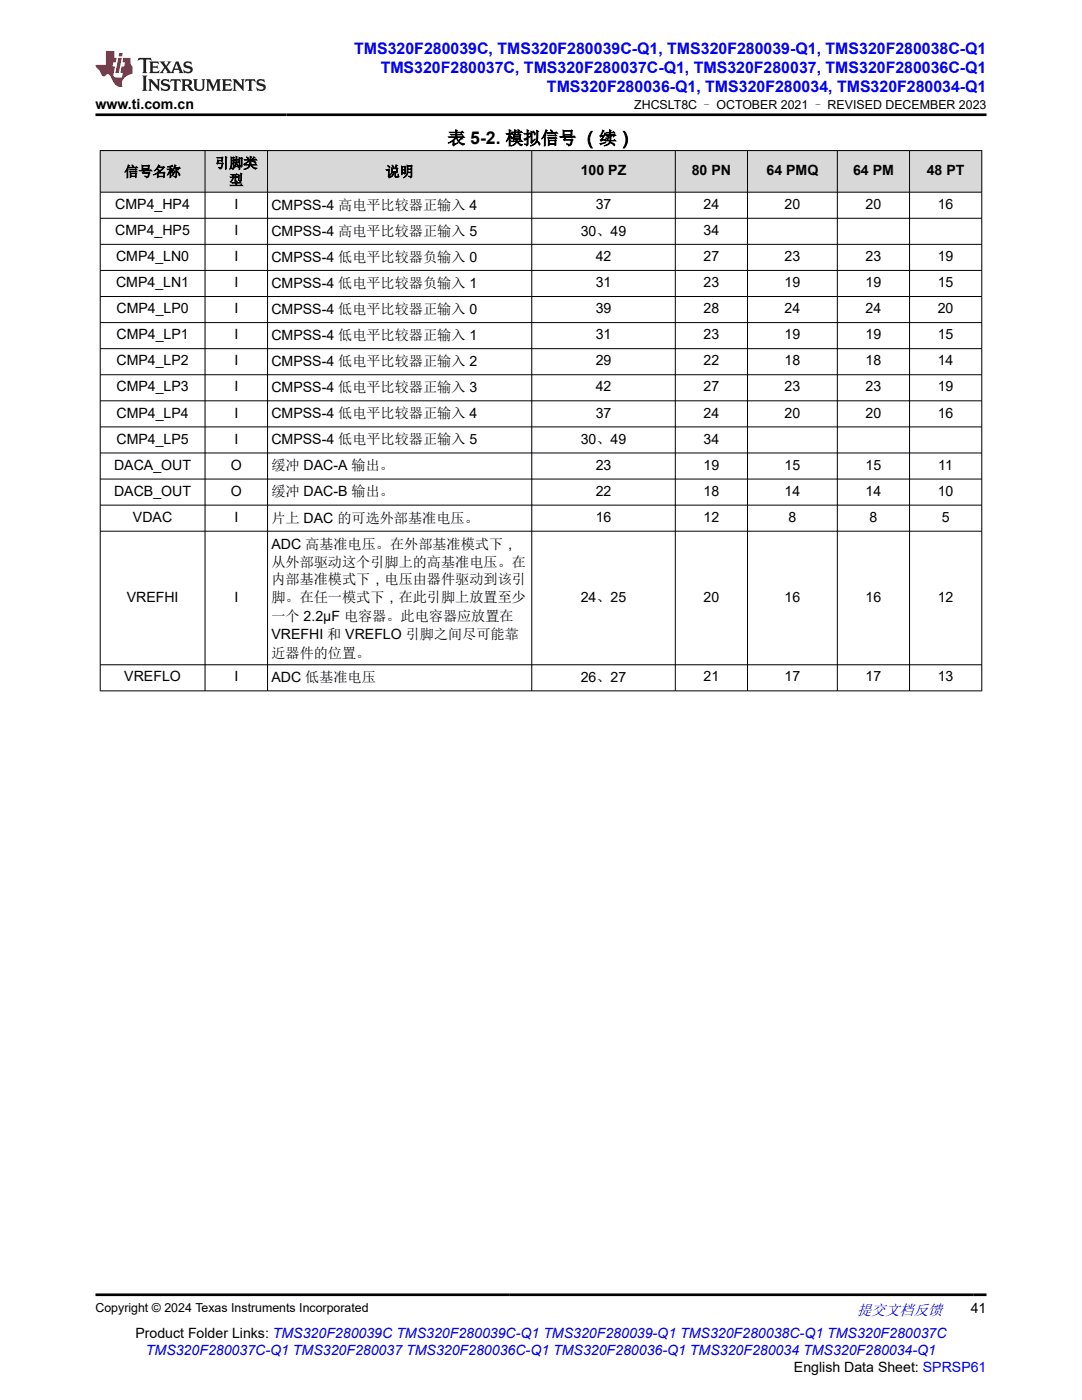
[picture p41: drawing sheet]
<svg xmlns="http://www.w3.org/2000/svg" width="216mm" height="279mm" viewBox="0 0 216 279" stroke-linecap="round" stroke-linejoin="round" font-family="sans-serif">
<defs><g id="words">
<text font-size="3.5" x="89.3" y="28.8">表 5-2. 模拟信号 （续）</text>
<g font-size="3.2" fill="#00f">
<text x="70.7" y="10.7">TMS320F280039C, TMS320F280039C-Q1, TMS320F280039-Q1, TMS320F280038C-Q1</text>
<text x="76" y="14.5">TMS320F280037C, TMS320F280037C-Q1, TMS320F280037, TMS320F280036C-Q1</text>
<text x="109.1" y="18.3">TMS320F280036-Q1, TMS320F280034, TMS320F280034-Q1</text>
</g>
<text font-size="3" fill="#00f" x="171" y="262.4">提交文档反馈</text>
<g font-size="2.8">
<text x="19" y="21.7">www.ti.com.cn</text>
<text x="24.8" y="35.2">信号名称</text>
<text x="42.9" y="33.5">引脚类</text>
<text x="76.9" y="35.2">说明</text>
<text x="115.9" y="34.9">100 PZ</text>
<text x="138" y="34.9">80 PN</text>
<text x="152.9" y="34.9">64 PMQ</text>
<text x="170.2" y="34.9">64 PM</text>
<text x="184.9" y="34.9">48 PT</text>
<text x="23" y="41.7">CMP4_HP4</text>
<text x="45.7" y="36.9">型</text>
<text x="46.8" y="41.7">I</text>
<text x="54.2" y="41.8">CMPSS-4 高电平比较器正输入 4</text>
<text x="118.9" y="41.7">37</text>
<text x="140.4" y="41.7">24</text>
<text x="156.5" y="41.7">20</text>
<text x="172.7" y="41.7">20</text>
<text x="187.1" y="41.7">16</text>
<text x="23" y="46.9">CMP4_HP5</text>
<text x="46.8" y="46.9">I</text>
<text x="54.2" y="47">CMPSS-4 高电平比较器正输入 5</text>
<text x="115.9" y="47">30、49</text>
<text x="140.4" y="46.9">34</text>
<text x="23.2" y="52.1">CMP4_LN0</text>
<text x="46.8" y="52.1">I</text>
<text x="54.2" y="52.2">CMPSS-4 低电平比较器负输入 0</text>
<text x="118.9" y="52.1">42</text>
<text x="140.4" y="52.1">27</text>
<text x="156.5" y="52.1">23</text>
<text x="172.7" y="52.1">23</text>
<text x="187.1" y="52.1">19</text>
<text x="23.2" y="57.3">CMP4_LN1</text>
<text x="46.8" y="57.3">I</text>
<text x="54.2" y="57.4">CMPSS-4 低电平比较器负输入 1</text>
<text x="118.9" y="57.3">31</text>
<text x="140.4" y="57.3">23</text>
<text x="156.5" y="57.3">19</text>
<text x="172.7" y="57.3">19</text>
<text x="187.1" y="57.3">15</text>
<text x="23.2" y="62.5">CMP4_LP0</text>
<text x="46.8" y="62.5">I</text>
<text x="54.2" y="62.6">CMPSS-4 低电平比较器正输入 0</text>
<text x="118.9" y="62.5">39</text>
<text x="140.4" y="62.5">28</text>
<text x="156.5" y="62.5">24</text>
<text x="172.7" y="62.5">24</text>
<text x="187.1" y="62.5">20</text>
<text x="23.2" y="67.7">CMP4_LP1</text>
<text x="46.8" y="67.7">I</text>
<text x="54.2" y="67.9">CMPSS-4 低电平比较器正输入 1</text>
<text x="118.9" y="67.7">31</text>
<text x="140.4" y="67.7">23</text>
<text x="156.5" y="67.7">19</text>
<text x="172.7" y="67.7">19</text>
<text x="187.1" y="67.7">15</text>
<text x="23.2" y="72.9">CMP4_LP2</text>
<text x="46.8" y="72.9">I</text>
<text x="54.2" y="73.1">CMPSS-4 低电平比较器正输入 2</text>
<text x="118.9" y="72.9">29</text>
<text x="140.4" y="72.9">22</text>
<text x="156.5" y="72.9">18</text>
<text x="172.7" y="72.9">18</text>
<text x="187.1" y="72.9">14</text>
<text x="23.2" y="78.1">CMP4_LP3</text>
<text x="23.2" y="83.3">CMP4_LP4</text>
<text x="46.8" y="78.1">I</text>
<text x="46.8" y="83.3">I</text>
<text x="54.2" y="78.3">CMPSS-4 低电平比较器正输入 3</text>
<text x="54.2" y="83.5">CMPSS-4 低电平比较器正输入 4</text>
<text x="118.9" y="78.1">42</text>
<text x="118.9" y="83.3">37</text>
<text x="140.4" y="78.1">27</text>
<text x="140.4" y="83.3">24</text>
<text x="156.5" y="78.1">23</text>
<text x="156.5" y="83.3">20</text>
<text x="172.7" y="78.1">23</text>
<text x="172.7" y="83.3">20</text>
<text x="187.1" y="78.1">19</text>
<text x="187.1" y="83.3">16</text>
<text x="23.2" y="88.5">CMP4_LP5</text>
<text x="46.8" y="88.5">I</text>
<text x="54.2" y="88.7">CMPSS-4 低电平比较器正输入 5</text>
<text x="115.9" y="88.7">30、49</text>
<text x="140.4" y="88.5">34</text>
<text x="22.8" y="93.7">DACA_OUT</text>
<text x="46.1" y="93.7">O</text>
<text x="54.2" y="93.9">缓冲 DAC-A 输出。</text>
<text x="118.9" y="93.7">23</text>
<text x="140.4" y="93.7">19</text>
<text x="156.5" y="93.7">15</text>
<text x="172.7" y="93.7">15</text>
<text x="187.2" y="93.7">11</text>
<text x="22.8" y="98.9">DACB_OUT</text>
<text x="46.1" y="98.9">O</text>
<text x="54.2" y="99.1">缓冲 DAC-B 输出。</text>
<text x="118.9" y="98.9">22</text>
<text x="140.4" y="98.9">18</text>
<text x="156.5" y="98.9">14</text>
<text x="172.7" y="98.9">14</text>
<text x="187.1" y="98.9">10</text>
<text x="26.5" y="104.1">VDAC</text>
<text x="46.8" y="104.1">I</text>
<text x="54.2" y="104.3">片上 DAC 的可选外部基准电压。</text>
<text x="118.9" y="104.1">16</text>
<text x="140.4" y="104.1">12</text>
<text x="157.3" y="104.1">8</text>
<text x="173.5" y="104.1">8</text>
<text x="187.9" y="104.1">5</text>
<text x="54.2" y="109.5">ADC 高基准电压。在外部基准模式下，</text>
<text x="54.2" y="113.2">从外部驱动这个引脚上的高基准电压。在</text>
<text x="54.2" y="116.5">内部基准模式下，电压由器件驱动到该引</text>
<text x="25.3" y="120.1">VREFHI</text>
<text x="46.8" y="120.1">I</text>
<text x="54.2" y="120.2">脚。在任一模式下，在此引脚上放置至少</text>
<text x="54.2" y="123.9">一个 2.2µF 电容器。此电容器应放置在</text>
<text x="115.9" y="120.2">24、25</text>
<text x="140.4" y="120.1">20</text>
<text x="156.5" y="120.1">16</text>
<text x="172.7" y="120.1">16</text>
<text x="187.1" y="120.1">12</text>
<text x="54.2" y="127.6">VREFHI 和 VREFLO 引脚之间尽可能靠</text>
<text x="54.2" y="131.2">近器件的位置。</text>
<text x="24.8" y="136">VREFLO</text>
<text x="46.8" y="136">I</text>
<text x="54.2" y="136.1">ADC 低基准电压</text>
<text x="115.9" y="136.1">26、27</text>
<text x="140.4" y="136">21</text>
<text x="156.5" y="136">17</text>
<text x="172.7" y="136">17</text>
<text x="187.1" y="136">13</text>
<text x="193.7" y="262.1">41</text>
<text x="27" y="266.9">Product Folder Links: TMS320F280039C TMS320F280039C-Q1 TMS320F280039-Q1 TMS320F280038C-Q1 TMS320F280037C</text>
<text x="158.4" y="273.7">English Data Sheet: SPRSP61</text>
</g>
<text font-size="2.8" fill="#00f" x="29.1" y="270.3">TMS320F280037C-Q1 TMS320F280037 TMS320F280036C-Q1 TMS320F280036-Q1 TMS320F280034 TMS320F280034-Q1</text>
<g font-size="2.5">
<text x="126.5" y="21.8">ZHCSLT8C – OCTOBER 2021 – REVISED DECEMBER 2023</text>
<text x="19" y="261.8">Copyright © 2024 Texas Instruments Incorporated</text>
</g>
</g></defs>
<g fill="#d8d8d8">
<path d="M20 30h175.9v8.4h-175.9z" fill-rule="evenodd"/>
<path d="M20.1 30.1h20.7v8.2h-20.7z" fill-rule="evenodd"/>
<path d="M41 30.1h12.3v8.2h-12.3z" fill-rule="evenodd"/>
<path d="M53.4 30.1h52.6v8.2h-52.6z" fill-rule="evenodd"/>
<path d="M106.2 30.1h28.5v8.2h-28.5z" fill-rule="evenodd"/>
<path d="M134.8 30.1h14.3v8.2h-14.3z" fill-rule="evenodd"/>
<path d="M149.2 30.1h17.8v8.2h-17.8z" fill-rule="evenodd"/>
<path d="M167.1 30.1h14.3v8.2h-14.3z" fill-rule="evenodd"/>
<path d="M181.6 30.1h14.2v8.2h-14.2z" fill-rule="evenodd"/>
</g>
<g fill="none" stroke="#000" stroke-width=".2">
<path d="M19.9 30h176.1M19.9 38.4h176.1M20 30v107.9M40.9 30v107.9M53.4 30v107.9M106.1 30v107.9M134.7 30v107.9M149.2 30v107.9M167.1 30v107.9M181.5 30v107.9M195.9 30v107.9M19.9 43.6h176.1"/>
<path d="M19.9 48.8h176.1M19.9 54h176.1M19.9 59.2h176.1M19.9 64.4h176.1M19.9 69.6h176.1M19.9 74.8h176.1M19.9 80h176.1M19.9 85.2h176.1M19.9 90.4h176.1M19.9 95.6h176.1M19.9 100.8h176.1M19.9 106h176.1"/>
<path d="M19.9 132.7h176.1M19.9 137.9h176.1"/>
</g>
<path d="M27.7 11.6l-.2 .5 .5-.2h.6v.1v2.2l-.2 .4h1l-.2-.4v-2.2v-.1h.5l.5 .2-.1-.5zM29.8 12.3l.2 .4v1.5l-.2 .4h1.9l.1-.6a1.08 1.08 0 0 1-1.3 .2v-.7h.6l.4 .2v-.7l-.4 .2h-.6v-.5l.2-.2a1 1 0 0 1 1 .3l-.1-.5zM31.8 12.3l1 1.1-1 1.2h.9l-.2-.2 .4-.8 .5 .8-.2 .2h1.6l-.2-.2 .1-.5h1l.1 .5-.1 .2h.9l-.2-.3-.8-2h-.5l-1 2.2-.8-1.1 .9-1.1h-.8l.2 .2-.5 .6-.3-.6 .1-.2zM35.2 12.7l.4 1h-.8zM36.8 12.4a.65 .65 0 0 0-.2 .7 .65 .65 0 0 0 .6 .5l.7 .1 .1 .3a.79 .79 0 0 1-.7 .4 .79 .79 0 0 1-.7-.5l.1 .7 .2-.1a.93 .93 0 0 0 1.1 .1 .93 .93 0 0 0 .4-1 1.46 1.46 0 0 0-1.2-.6l-.1-.3a1.09 1.09 0 0 1 1.2 .2l-.2-.6-.1 .1-.6-.2zM28.4 15.1l.2 .4v2.2l-.2 .4h1l-.2-.4v-2.2l.2-.4zM29.6 15.8l.2 .4v1.5l-.2 .4h.8l-.3-.4v-1.3l1.7 1.8v-2l.2-.4h-.8l.2 .2 .1 1.1-1.2-1.3zM32.3 15.9a.65 .65 0 0 0-.2 .8 .65 .65 0 0 0 .7 .4l.6 .2 .1 .2a.79 .79 0 0 1-.7 .4 .79 .79 0 0 1-.7-.5l.1 .7 .2-.1a.93 .93 0 0 0 1.1 .1 .93 .93 0 0 0 .4-.9 1.46 1.46 0 0 0-1.2-.6l-.1-.4a1.09 1.09 0 0 1 1.2 .2l-.2-.6-.1 .1-.6-.1zM34.1 15.8l-.1 .6a.63 .63 0 0 1 .7-.3l.1 1.6-.3 .4h1l-.2-.4v-1.6a.66 .66 0 0 1 .8 .3l-.1-.6zM36.2 15.8l.2 .4v1.5l-.2 .4h.9l-.2-.2v-.7h.5l.1 .2a.79 .79 0 0 0 1.2 .6l-1-.9a.61 .61 0 0 0 .6-.6 .61 .61 0 0 0-.5-.7zM36.9 16.1h.2a.47 .47 0 0 1 .5 .1 .47 .47 0 0 1 .1 .5l-.2 .1-.6 .1zM38.5 15.8l.2 .2a2.27 2.27 0 0 0 .4 2 1.04 1.04 0 0 0 1.7-.7v-1.3l.2-.2h-.8l.2 .4v1.1a.6 .6 0 0 1-.6 .6 .6 .6 0 0 1-.6-.6v-1.1l.3-.4zM41.1 15.8l.2 .4v1.5l-.2 .4h.7l-.2-.4v-1.4l.9 1.9 .8-1.9v1.4l-.2 .4h1l-.3-.4v-1.5l.3-.4h-.8l-.7 1.5-.7-1.5zM44.3 15.8l.2 .4v1.5l-.2 .4h1.9l.1-.6a1.09 1.09 0 0 1-1.3 .2v-.7h.6l.4 .2v-.6l-.4 .2h-.6v-.6l.2-.1a1.01 1.01 0 0 1 1 .3l-.1-.6zM46.4 15.8l.3 .4v1.5l-.3 .4h.8l-.2-.4v-1.3l1.6 1.8v-2l.2-.4h-.7l.2 .2v1.1l-1.2-1.3zM49 15.8l-.1 .6a.63 .63 0 0 1 .8-.3v1.6l-.3 .4h1l-.2-.4v-1.6a.66 .66 0 0 1 .8 .3l-.1-.6zM51.4 15.9a.65 .65 0 0 0-.2 .8 .65 .65 0 0 0 .6 .4l.6 .2 .2 .2a.79 .79 0 0 1-.8 .4 .79 .79 0 0 1-.6-.5l.1 .7 .2-.1a.93 .93 0 0 0 1 .1 .93 .93 0 0 0 .5-.9 1.46 1.46 0 0 0-1.3-.6l-.1-.4a1.09 1.09 0 0 1 1.3 .2l-.2-.6-.2 .1-.5-.1z" fill="#231f20"/>
<path d="M21.1 10.2v2.8h-2.1l.1 .3 .9 1a.95 .95 0 0 0 .9 .9 .59 .59 0 0 1 .6-.4 .59 .59 0 0 1 .5 .4l.4 .7a1.59 1.59 0 0 0 2.1 1.4 1.61 1.61 0 0 1 1-2.3l1-.3-.1-1.5a1.59 1.59 0 0 1-.4-1.7h-1.4l-.2 .9h.5l-.1 .9h-.5l-.2 1v.2l.4 .1-.2 .9h-.6a.73 .73 0 0 1-1.1-.7l.3-1.5h-.5l.2-.9h.5l.2-.9h-.5v-1.3zM23.6 11.5l-.6 3.1h.7l.6-3.1zM23.8 10.6l-.1 .6h.7l.1-.6z" fill="#ed1c24"/>
<path d="M19 22.9h177.8M19 258.4h177.8" fill="none" stroke="#000" stroke-width=".53"/>
<use href="#words"/>
</svg>
